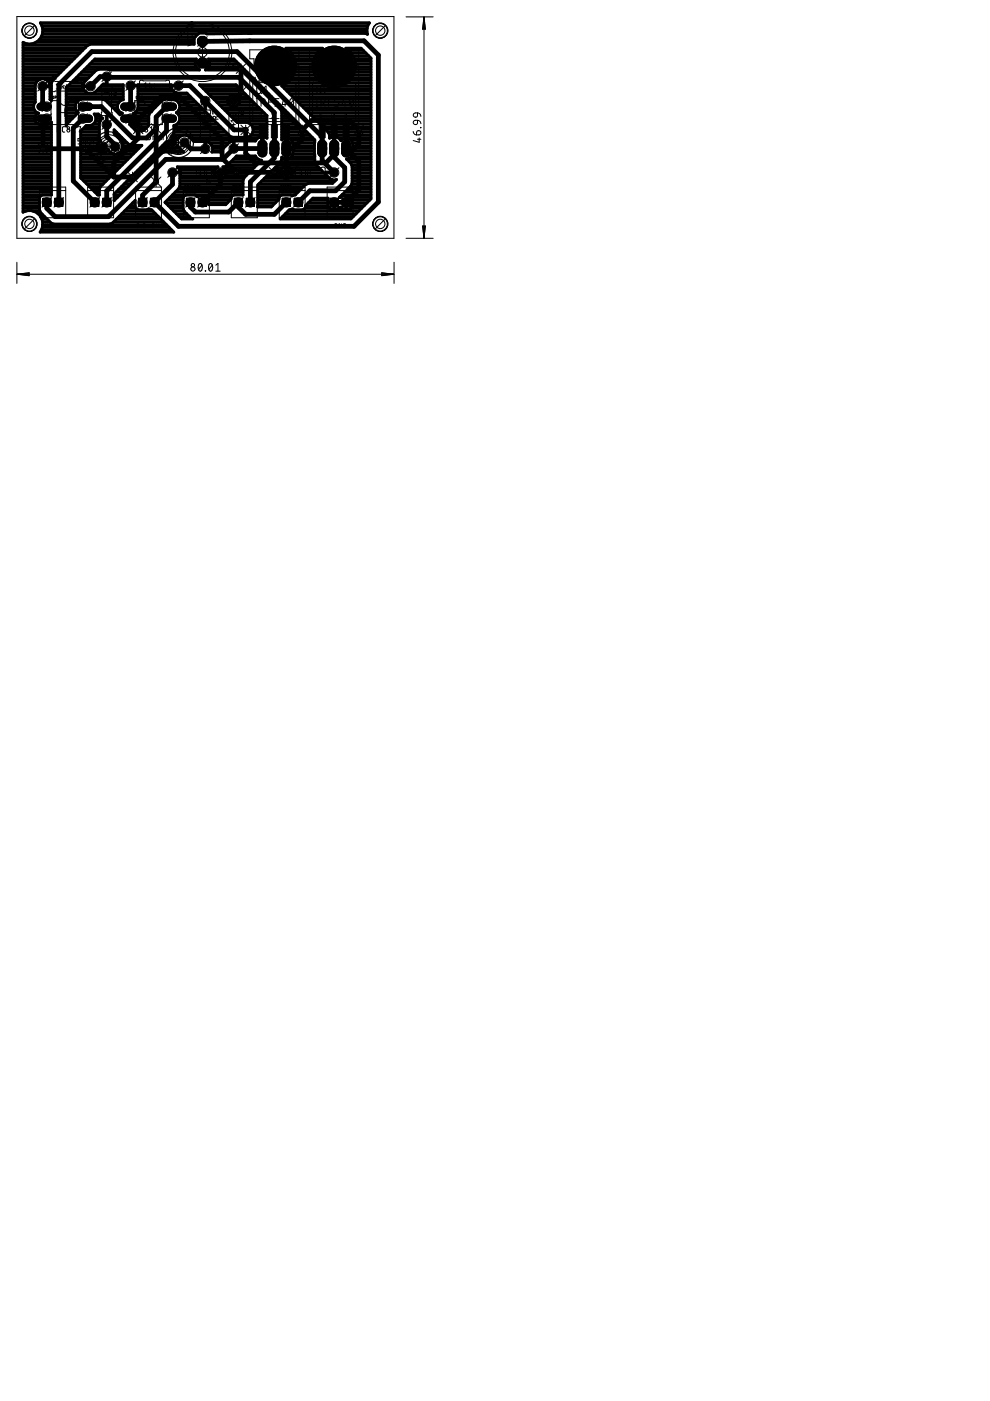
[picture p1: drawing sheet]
<svg xmlns="http://www.w3.org/2000/svg" width="210mm" height="297mm" viewBox="0 0 210 297" stroke-linecap="round" stroke-linejoin="round" font-family="sans-serif">
<g fill="none" stroke="#000" stroke-width=".21">
<path d="M39.8 5.2h1.2l-.1-.5-.2-.1h-.3l-.1 .6M39.8 9l1.2 .4-1.2 .3M39.8 8v.5h1.2M39.8 5.8v.6M39.8 6.9v.6M39.8 7.2h1.2l-.3 .3M39.8 6.1h1.2l-.3 .3M40.1 9.1v.5M41.9 11.1h2M42.9 10.1v2M49.3 13.7h.5v-.3h-.2v.3M49.8 13.9l-.1 .3-.3-.3v.3"/>
<circle cx="42.9" cy="11.1" r="6.2"/>
<circle cx="42.9" cy="11.1" r="5.7"/>
<circle cx="42.9" cy="11.1" r="1.02"/>
</g>
<g fill="#000" stroke="#000" stroke-width=".21">
<circle cx="6.2" cy="6.5" r="1.61"/>
<circle cx="58.2" cy="14" r="4.2"/>
<circle cx="58.2" cy="14" r="1.76"/>
<circle cx="70.8" cy="14" r="4.2"/>
<circle cx="70.8" cy="14" r="1.76"/>
<circle cx="80.6" cy="6.5" r="1.61"/>
<circle cx="6.2" cy="47.5" r="1.61"/>
<circle cx="80.6" cy="47.5" r="1.61"/>
</g>
<g fill="#000" stroke="#000" stroke-width=".21">
<path d="M8 22.1l.5-.3h1.5a.77 .77 0 0 1 .7 .8 .77 .77 0 0 1-.7 .8h-1.5a.76 .76 0 0 1-.5-1.3zM8 24.7l.5-.3h1.5a.77 .77 0 0 1 .7 .7 .77 .77 0 0 1-.7 .8h-1.5a.76 .76 0 0 1-.5-1.2zM16.9 24.7l.5-.3h1.6a.77 .77 0 0 1 .6 .7 .77 .77 0 0 1-.6 .8h-1.6a.76 .76 0 0 1-.5-1.2zM16.9 22.1l.5-.3h1.6a.77 .77 0 0 1 .6 .8 .77 .77 0 0 1-.6 .8h-1.6a.76 .76 0 0 1-.5-1.3zM25.8 22.1l.5-.3h1.5a.77 .77 0 0 1 .7 .8 .77 .77 0 0 1-.7 .8h-1.5a.76 .76 0 0 1-.5-1.3zM25.8 24.7l.5-.3h1.5a.77 .77 0 0 1 .7 .7 .77 .77 0 0 1-.7 .8h-1.5a.76 .76 0 0 1-.5-1.2zM34.7 24.7l.5-.3h1.5a.77 .77 0 0 1 .7 .7 .77 .77 0 0 1-.7 .8h-1.5a.76 .76 0 0 1-.5-1.2zM34.7 22.1l.5-.3h1.5a.77 .77 0 0 1 .7 .8 .77 .77 0 0 1-.7 .8h-1.5a.76 .76 0 0 1-.5-1.3zM54.9 30.1a.95 .95 0 0 1 1-.4 .95 .95 0 0 1 .7 .8v1.9a.95 .95 0 0 1-1 .9 .95 .95 0 0 1-.9-.9v-1.9zM57.4 30.1a.95 .95 0 0 1 1-.4 .95 .95 0 0 1 .7 .8v1.9a.95 .95 0 0 1-.9 .9 .95 .95 0 0 1-1-.9v-1.9zM60 30.1a.95 .95 0 0 1 1-.4 .95 .95 0 0 1 .7 .8v1.9a.95 .95 0 0 1-1 .9 .95 .95 0 0 1-.9-.9v-1.9zM67.6 30.1a.95 .95 0 0 1 1-.4 .95 .95 0 0 1 .7 .8v1.9a.95 .95 0 0 1-1 .9 .95 .95 0 0 1-.9-.9v-1.9z"/>
<path d="M70.1 30.1a.95 .95 0 0 1 1-.4 .95 .95 0 0 1 .7 .8v1.9a.95 .95 0 0 1-.9 .9 .95 .95 0 0 1-1-.9v-1.9zM72.6 30.1a.95 .95 0 0 1 1-.4 .95 .95 0 0 1 .7 .8v1.9a.95 .95 0 0 1-.9 .9 .95 .95 0 0 1-.9-.9v-1.9zM9.1 42h1.7v1.8h-1.7zM11.6 42h1.7v1.8h-1.7zM19.2 42h1.8v1.8h-1.8zM21.8 42h1.7v1.8h-1.7zM29.4 42h1.7v1.8h-1.7zM31.9 42h1.7v1.8h-1.7zM39.5 42h1.8v1.8h-1.8zM42.1 42h1.7v1.8h-1.7zM49.7 42h1.7v1.8h-1.7zM52.2 42h1.8v1.8h-1.8z"/>
<path d="M59.8 42h1.8v1.8h-1.8zM62.4 42h1.7v1.8h-1.7zM70 42h1.7v1.8h-1.7zM72.5 42h1.8v1.8h-1.8z"/>
<circle cx="9" cy="18.3" r=".83"/>
<circle cx="19.2" cy="18.3" r=".83"/>
<circle cx="22.6" cy="16.3" r=".83"/>
<circle cx="27.7" cy="18.2" r=".83"/>
<circle cx="37.8" cy="18.2" r=".83"/>
<circle cx="42.9" cy="8.8" r="1.15"/>
<circle cx="42.9" cy="13.3" r="1.15"/>
<circle cx="21.9" cy="31.1" r=".83"/>
<circle cx="22.6" cy="26.4" r=".83"/>
<circle cx="24.4" cy="31.1" r=".83"/>
<circle cx="24.4" cy="31.1" r=".71"/>
<circle cx="36.6" cy="30.2" r=".83"/>
<circle cx="36.6" cy="36.6" r=".83"/>
<circle cx="39.1" cy="30.2" r=".83"/>
<circle cx="43.5" cy="21.4" r=".83"/>
<circle cx="43.5" cy="31.6" r=".83"/>
<circle cx="46.7" cy="36.6" r=".83"/>
<circle cx="49.6" cy="21.3" r=".83"/>
<circle cx="49.6" cy="31.5" r=".83"/>
<circle cx="60.7" cy="36.6" r=".83"/>
<circle cx="70.8" cy="36.6" r=".83"/>
</g>
<g fill="none" stroke="#000" stroke-width="1">
<path d="M9 18.3v3.4l.9 .9M19.2 18.3l2-2h1.4l.2 .1h27.9l7.5 7.5v9.6l-5.1 5.1v4.3M27.7 18.2v4.4M37.8 18.2h2.5l9.3 9.3h2.5M42.9 8.8l34.3-.1 3 3v31.1l-5.1 5.2h-37.3l-5-5.1 3.8-3.8v-2.5M42.9 13.3l1.2 1.3h7M51.1 19.6v.2l-1.5 1.5M9.9 25.1l-.8 .9v5.5M17.5 22.6h4l6.6 6.7h3l2-2.1M17.5 25.1l-2 2v11.3l4.6 4.5M21.9 31.1l-.5 .4h-3.3M22.6 26.4v2.6l1.8 1.7v.4"/>
<path d="M27.7 25.1v.6l1.6 1.6M33.1 27.2v.1M33.1 38.5l-2.9 2.9v1.5M35.3 25.1v2.7l-12.7 12.7v2.4M35.3 22.6l-2.2 2.2v2.4M36.6 30.2h-.4l-7.3 7.3h-.8M39.1 30.2l1.4 1.4h3M50.1 36.5h-3.3l-.1 2.6-3.8 3.8M55.6 31.5h-6l-2.4 2.3h-12.1l-12.1 12.1h-11.3l-1.8-1.7v-1.3M64.1 27.5v2l-2 2h-1.4v5.1l-2.6-.1M70.8 36.6l-2.5-2.6v-5l-18.1-18.1h-30.7l-7 7v25M70.8 31.5v1.8l2.3 2.2v3l-1.9 1.9h-5.5l-2.5 2.5"/>
<path d="M76.1 27.5v3l-1 1h-1.7l2.7 2.7v6l-2.7 2.7h-2.6M40.4 42.9v1l1 1.1h7.1l2-2.1v1l1.6 1.5h6.1l2.5-2.5"/>
</g>
<g fill="none" stroke="#000" stroke-width=".61">
<path d="M4.9 19.9h2.6M4.9 19.3h2.6M4.9 18.8h2.6M4.9 18.2h2.6M4.9 17.6h2.7M4.9 17h3.2M4.9 16.5h6.8M4.9 15.9h7.4M4.9 15.3h8M4.9 14.7h8.6M4.9 14.2h9.1M4.9 13.6h9.7"/>
<path d="M4.9 13h10.3M4.9 12.4h10.9M4.9 11.8h11.5M4.9 11.3h12M4.9 10.7h12.6M4.9 10.1h13.2M4.9 9.5h13.9M7.6 9h33.6M8.3 8.4h32.9M8.6 4.9h69.7M8.7 7.8h32.7M8.9 5.5h69.1"/>
<path d="M9 7.2h33M9.1 6.1a2.83 2.83 0 0 1-1.2 2.7 2.83 2.83 0 0 1-3 .2v36a2.84 2.84 0 0 1 3.5 .6 2.84 2.84 0 0 1 .1 3.6h28.4l-4.8-4.7-.6-.2-.3 .2h-1.9l-.3-.2-.3-.5v-1.3l-4.8 4.8-.6 .2h-11.9l-.6-.2-2.2-2.2-.2-.6v-2.5l.1-.3 .5-.4 1.9 .1v-15.5l-.5 .4M9.1 6.1l-.5-1.3h69.7l-.5 1.3M9.1 6.6h68.7M9.1 6.1h68.7M10 17h1.2M10.5 17.6h.4M10.6 19.9h.3M10.6 19.3h.3M10.6 18.8h.3M10.6 18.2h.3M14 19.9h12.1"/>
<path d="M14 19.3h4M14 18.8h3.7M14.4 18.2h3.2M15 17.6h2.8M15.6 17h2.6M16.2 16.5h2.6M16.7 15.9h2.7M17.3 15.3h2.7M17.9 14.7h2.9M18.5 14.2h23.1M18.6 19.7a1.58 1.58 0 0 1-.9-2l.2-.3 2.4-2.5 .6-.2h2l.4 .1h19l-.9-.8v-1.3l.2-.2h-21.5l-6.1 6.1v8.1l.2-.4M18.6 19.7h.1"/>
<path d="M18.6 19.7h1.1M19 13.6h22.4M19.6 13h21.8M19.7 19.7h.1M19.8 19.7l.3-.1 1.8-1.8 .6 .2h3.6v3.1a1.47 1.47 0 0 0-1.2 1.4 1.47 1.47 0 0 0 1 1.5M20.3 19.3h5.8M20.9 18.8h5.2M21.5 18.2h4.6M23 14.7h19.2M29.3 19.9h10.5M29.3 19.3h7.5M29.3 18.8h7.1"/>
<path d="M29.3 18.2h7M36.4 18.8l.6 .7 .5 .2h2.1l8.7 8.7M36.4 18.8l-.1-.8h-7v4.9l-.3 .6-.7 .6a1.23 1.23 0 0 1 .6 1.5 1.23 1.23 0 0 1-1.4 .8l1.3 1.3h1.7l1-1.1v-2.1l.7-1 2.2-2.2 .6-.3 1.9 .1a1.48 1.48 0 0 1 1.2 1.2 1.48 1.48 0 0 1-.7 1.6 1.48 1.48 0 0 1 .7 1.5 1.48 1.48 0 0 1-1.2 1.2M41.4 13.3h3M42.5 18.2h7.7M42.9 13.3v.1M43.1 18.8h7.7M43.7 19.3h7.7M43.7 14.7h8.1M44.2 19.9h7.8M44.3 14.2h6.9M44.4 13.6h6.3"/>
<path d="M44.4 13h5.7M51.8 15.3h.6M52.4 15.9h.6M52.6 7.1l-8.8 .1-.2-.2h-1.4l-1 1v1.4h-22l-.6 .2-7.5 7.5-.2 .5v3.8l-.3-.3M52.6 7.1h.1M53 16.5h.6M53.3 7.1h.1M53.5 17h.6M54.1 17.6h.6M54.7 18.2h.6M55.3 18.8h.6M55.8 19.3h.7"/>
<path d="M56.4 19.9h.6M59.8 18.2h9.4M60.3 18.8h18.4M60.9 17.6h7.3M60.9 19.3h17.8M61.2 10.7h6.6M61.4 19.9h17.3M61.4 17h6.2M61.8 11.3h5.4M61.9 16.5h5.2M62.1 11.8h4.8M62.3 15.9h4.5"/>
<path d="M62.4 12.4h4.2M62.5 15.3h4M62.5 13h4M62.6 14.7h3.8M62.7 14.2h3.7M62.7 13.6h3.7M72.5 18.2h6.2M73.5 17.6h5.2M73.9 10.7h3.1M74.1 17h4.6M74.5 11.3h3.1M74.6 16.5h4.1"/>
<path d="M74.8 11.8h3.4M75 15.9h3.7M75.1 12.4h3.6M75.1 15.3h3.6M75.2 13h3.5M75.3 14.7h3.4M75.4 14.2h3.3M75.4 13.6h3.3M77.8 6.1l.1 1.2-.4-.2h-24.9M77.9 7.2h.1M4.9 31.5h6M4.9 25.1h5"/>
<path d="M4.9 32.6h6M4.9 39.6h6M4.9 39h6M4.9 38.4h6M4.9 37.8h6M4.9 37.3h6M4.9 36.7h6M4.9 36.1h6M4.9 35.5h6M4.9 34.9h6M4.9 34.4h6M4.9 33.8h6"/>
<path d="M4.9 33.2h6M4.9 32h6M4.9 30.9h6M4.9 30.3h6M4.9 29.7h6M4.9 29.2h6M4.9 28.6h6M4.9 28h6M4.9 27.4h6M4.9 26.9h6M4.9 26.3h3.2M4.9 25.7h2.6"/>
<path d="M4.9 24.6h2.6M4.9 24h3.2M4.9 23.4h2.4M4.9 22.8h2.2M4.9 22.2h2.3M4.9 21.7h2.6M4.9 21.1h2.6M4.9 20.5h2.6M7.5 21.7a1.42 1.42 0 0 0 .7 2.3 1.23 1.23 0 0 0-.8 1.3 1.23 1.23 0 0 0 1.1 1.1l1.9-.1M9.9 25.1v.1M9.9 25.1v1.3M9.9 26.3h.1"/>
<path d="M9.9 25.7h.1M10.4 26.3h.5M10.6 21.1l-.1-3.4a1.61 1.61 0 0 0-2-.9l-.8 .6-.2 .6v3.7M10.6 21.1h.3M10.6 20.5h.3M14 25.1h1.3M14 26.3h.2M14 25.7h.8M14 24.6h1.9M14 24h2.5M14 23.4h2.2M14 22.8h2"/>
<path d="M14 22.2h2M14 21.7h2.3M14 21.1h3.1M14 20.5h12.1M17.1 31.5h3.5M17.1 32.6h6.9M17.1 37.3h6.5M17.1 36.7h7.1M17.1 36.1h7.7M17.1 35.5h8.3M17.1 34.9h8.9M17.1 34.4h9.4"/>
<path d="M17.1 33.8h10M17.1 33.2h10.6M17.1 32h4M17.1 30.9h3.5M17.1 30.3h3.8M17.1 29.7h4.2M17.1 29.2h4M17.1 28.6h4M17.1 28h4M17.2 37.8h5.9M17.5 27.4h3.6M17.8 38.4h4.7"/>
<path d="M18.1 26.9h3M18.4 39h3.5M18.9 39.6h2.4M19.8 26.3h1.3M20.2 24.6h1M20.2 25.7h1M20.3 25.1h1.4M20.6 31.1h1.3M21.7 25.1l-.9-.9h-.8a1.52 1.52 0 0 1 .1 1.8 1.52 1.52 0 0 1-1.8 .6l-1.2 1.2v9.9l3.6 3.6 .4 .1v-1.2l.2-.6 8.8-8.8h-2.3l-.6-.2-3-3.1v.8l1.5 1.5a1.94 1.94 0 0 1 .2 1.9l-.9 .9M21.7 25.1h.1M21.7 25.1l-.4 .4-.2 .6v3.2l.3 .6-.8 .7v1l.8 .7h1l.5-.6M21.9 31.1h.1"/>
<path d="M21.9 31.1v1.2M21.9 32v.1M21.9 31.5h.1M21.9 21.1h4.2M22.6 32h.5M22.8 21.7h2.5M22.9 31.7h.1M23 31.7l.8 .9M23.3 22.2h1.7M23.8 32.6h1.2M23.9 22.8h1M24.2 28h.5"/>
<path d="M24.5 28.6h.8M24.5 23.4h.6M24.8 32.6h3.5M25 29.2h.8M25.1 24h.7M25.6 29.7h.8M25.7 32h3.1M25.8 39.6h1.4M25.9 24l-.5 .3-3-3-.6-.3h-4.6a1.59 1.59 0 0 0-1.2 1.3 1.59 1.59 0 0 0 .6 1.6l-2.4 2.4M25.9 24h.1M25.9 30.3h1.1M26 31.5h3.4"/>
<path d="M26 30.9h4M26.3 39h1.4M26.9 38.4h1.4M27.5 37.8h1.4M27.7 25.1v1.3M27.7 25.1v.1M27.7 26.3h.1M27.7 25.7h.1M28 26.9h3.3M28.1 37.3h1.4M28.2 26.3h3.3M28.5 24h3.3"/>
<path d="M28.5 27.4h2.2M28.6 36.7h1.5M28.8 24.6h2.7M28.8 25.7h2.7M29.1 23.4h3.2M29.2 36.1h1.4M29.3 22.8h3.6M29.3 22.2h4.2M29.3 21.7h4.8M29.3 21.1h5.6M29.3 20.5h11.1M29.8 35.5h1.4"/>
<path d="M30.4 34.9h1.4M30.9 34.4h1.5M31.5 33.8h1.4M31.5 25.1h-3.8M32.1 33.2h1.4M32.7 32.6h1.4M33.3 32h5.4M33.8 31.5h4.4M34.4 30.9h1.1M35 30.3h.4M35.4 30.2h1.2M35.7 21.1h5.3"/>
<path d="M36.6 29v2.4M36.6 29.7v.1M36.6 30.9h.1M36.6 30.3h.1M36.6 29.2h.1M36.7 28.6h11.8M36.9 26.6v1.5l-.3 .6-.3 .3h.8l.6 .6M36.9 26.6h.1M36.9 28h11M36.9 27.4h10.4M36.9 26.9h9.8M37.3 29.2h.7"/>
<path d="M37.5 24h6.4M37.6 26.3h8.6M37.6 30.9h.1M37.7 30.8v.1M37.7 29.6h.1M37.7 35.5h8.4M37.8 21.7h3.7M37.9 23.4h5.4M38 24.6h6.4M38 25.7h7.6M38.1 22.2h4M38.1 39.6h13.4"/>
<path d="M38.1 36.1h7.4M38.1 25.1h6.9M38.1 22.8h4.6M38.1 39h13.4M38.1 38.4h13.4M38.1 37.8h13.6M38.1 37.3h7.6M38.1 36.7h7.4M38.5 28.8l-.8 .8M38.5 28.8h1.2M38.5 28.8h.1M39.7 28.8h.1"/>
<path d="M39.8 28.8l1.3 1.2h2.7l.6 .2 .5 .7M40.3 29.2h14.6M40.9 29.7h13.3M44.5 30.3h4M44.8 20.5h3.9M44.9 32.2h.1M44.9 30.9l.2 .4-.2 .9M44.9 30.9h3M45 32h1.8M45.1 31.5h2.2M45.4 21.1h2.9M45.5 36.6h2.5"/>
<path d="M46 21.7h2.3M46.5 22.2h2.2M46.7 36.6h.1M46.7 36.6v1.2M46.7 37.3h.1M46.7 36.7h.1M47.1 22.8h7.8M47.4 35.5h6.5M47.7 23.4h7.8M47.8 37.3h4.4M48 36.7h4.8M48 36.1h5.3"/>
<path d="M48.3 24h7.7M48.3 34.9h6.2M48.3 21.3h2.5M48.9 24.6h7.7M48.9 34.4h6.2M48.9 30.1l-2.3 2.1h-1.7M48.9 30v.1M49.4 25.1h7.2M49.5 33.8h5.3M49.6 21.7h.1M49.6 22.2h.1M49.6 20.1v2.5"/>
<path d="M49.6 21.3v.1M49.6 21.1h.1M49.6 20.5h.1M50 25.7h6.6M50 33.2h4.2M50.4 22.2h3.9M50.4 20.5h2.2M50.8 21.7h2.9M50.8 21.1h2.3M53 26.3h3.6M53.3 28.6h3.3M53.5 26.9h3.1"/>
<path d="M53.6 28h3M53.7 27.4h2.9M54.2 33.3l.5 .4 .8 .3-3.7 3.7-.3 .5v3.2l-1.9-.1a.84 .84 0 0 0-.6 1l-1.1 1.1h-3.7v-1.3l-.2-.4h-2.2M54.2 33.3l-.1-.2h-3.9l-2.1 2-.8 .3 .7 .7v1l-.8 .7h-1l-.7-.7v-1l.7-.7h-8.6l.5 .9v3.1l-.2 .6-2.9 2.9 3.5 3.5h2.4l-.3-.1-1.5-1.5-.3-.6v-2.2l.1-.3 .6-.4h1.8l.5 .4M54.2 29.7l-.1 .2h-4.9l-.3 .1M54.7 39.6h9.7M54.9 39h10.3M55.5 38.4h15.5M56 37.8h13.9M56.3 29.2h.3M56.6 24.5v4.8a1.71 1.71 0 0 0-2.4 .4M56.6 24.5l-6.6-6.5h-7.7l8 8h2.1a1.6 1.6 0 0 1 1.3 1.5 1.6 1.6 0 0 1-1.3 1.6h-3.1l-.6-.2-.4-.5"/>
<path d="M56.6 37.3h3M57 20.5h.6M57.2 36.7h2.3M57.6 21.1h.6M57.8 36.1h1.7M58.1 21.7h.7M58.4 35.5h1.6M58.7 22.2h.6M58.9 34.9h8.1M59.3 22.8h.6M59.5 36.6h2.4M59.5 34.4h7.3"/>
<path d="M59.6 23.4h.9M59.7 25.1h2.5M59.7 33.8h7M59.7 29.2h6.6M59.7 28.6h6M59.7 28h5.4M59.7 27.4h4.8M59.7 26.9h4.2M59.7 26.3h3.7M59.7 25.7h3.1M59.7 24.6h1.9M59.7 24h1.4"/>
<path d="M60.7 30.3h.1M60.7 29.3v4.4M60.7 35.3v2.5M60.7 36.6h.1M60.7 33.2h.1M60.7 29.7v.1M60.7 37.3h.1M60.7 36.7h.1M60.7 36.1h.1M60.7 35.5h.1M60.7 32.6h.1M60.7 32v.1"/>
<path d="M60.7 30.9h.1M61.4 35.5h6.2M61.7 37.3h7.6M61.8 29.7a1.38 1.38 0 0 0-2.1 0v-6.1l-.2-.6-7.9-7.9-.6-.3h-7.4l.8-.8v-1.3l-.2-.2h5.4l17.1 17.2v.6M61.8 29.7l.3 .6M61.8 29.7h4.9M61.8 33.2h4.9M61.9 36.7h6.8M61.9 36.1h6.3M62 20.5h16.7M62.1 30.3v2.1a1.41 1.41 0 0 1-.9 1.2 1.41 1.41 0 0 1-1.5-.3v.5l-.2 .6-4.8 4.8-.1 4.7h2.9l1.6-1.6a.79 .79 0 0 1 .7-1h1.8l.4 .2 .6-.2 2.2-2.2 .6-.2h5.1l.9-.8h-.9l-.5-.2-3-3-.3-.6M62.1 32.6h4.6"/>
<path d="M62.1 30.3h4.6M62.1 32h4.6M62.1 30.9h4.6M62.6 21.1h16.1M63.2 21.7h15.5M63.8 22.2h14.9M64.3 22.8h14.4M64.9 23.4h13.8M65.5 24h13.2M66.1 24.6h12.6M66.7 25.1h12M66.7 31.5h-6"/>
<path d="M66.7 30.3v4M67.2 25.7h11.5M67.8 26.3h10.9M68.4 26.9h10.3M69 27.4h9.7M69.5 28h9.2M69.8 28.6h8.9M69.9 29.2h.3M71.5 29.2h7.2M72.2 29.7h.1M72.2 29.7a1.69 1.69 0 0 0-2.3-.4v-.6l-.3-.6-9.9-9.9a4.5 4.5 0 0 0 3-3.7 4.5 4.5 0 0 0-2.1-4.3h7.8a4.5 4.5 0 0 0-.9 6.8 4.5 4.5 0 0 0 6.8 0 4.5 4.5 0 0 0-1-6.8h3.3l2.1 2.1v29.9l-4.3 4.2h-15l1.9-1.9 .7-.2 .3 .2h1.9l.5-.4M72.3 29.7a1.41 1.41 0 0 1 2.5 .6"/>
<path d="M73.4 29.3v2.2M73.4 31.5h.1M73.4 30.9h.1M73.4 30.3h.1M73.4 29.7v.1M73.5 33.8h5.2M74 39.9l-1.9 1.9M74 39.9h.1M74.1 34.4h4.6M74.3 39.6h4.4M74.4 29.7h4.3M74.5 33.2l-.4 .3-.6 .2 .9 .9 .3 .6v3.6l-.7 1.1"/>
<path d="M74.5 33.2h4.2M74.5 34.9h4.2M74.6 39h4.1M74.7 38.4h4M74.7 37.8h4M74.7 37.3h4M74.7 36.7h4M74.7 36.1h4M74.7 35.5h4M74.7 30.3h4M74.8 30.3v2.4l-.3 .5M74.8 32.6h3.9"/>
<path d="M74.8 32h3.9M74.8 30.9h3.9M78.7 31.5h-5.3M4.9 44.7h.6M4.9 44.2h3.5M4.9 43.6h3.5M4.9 43h3.5M4.9 42.4h3.5M4.9 41.9h3.5M4.9 41.3h6M4.9 40.7h6M4.9 40.1h6"/>
<path d="M6.9 44.7h1.6M8.1 45.3h.8M8.6 45.9h.8M8.7 48.8h27.7M8.9 46.5h1.1M9 48.2h26.9M9.1 47.6h26.2M9.1 47.1h1.5M19.5 40.1h1.6M20.1 40.7h1M20.7 41.3h.4M24.1 47.1h10.6"/>
<path d="M24.2 41.1l11.2-11.1v.7l.7 .7h1l.6-.5 1.2 1.3h-4.1l-.6 .3-10 10zM24.2 42.4h.1M24.2 41.9h.7M24.2 41.3h1.2M24.6 40.7h1.4M24.7 46.5h9.4M25.2 40.1h1.4M25.3 45.9h8.2M25.8 45.3h7.2M26.4 44.7h6M27 44.2h1.8M27.6 43.6h1.1"/>
<path d="M28.1 43h.6M35.1 43h3.7M35.5 42.4h3.3M35.7 43.6h3.1M36 41.9h2.9M36.3 44.2h2.5M36.6 41.3h14.9M36.8 44.7h2.3M37.2 40.7h14.3M37.4 45.3h2.2M37.8 40.1h13.7M38 45.9h2.2"/>
<path d="M41.8 41.7h.1M42.9 42.9h1.3M42.9 42.9h.1M42.9 41.6v1.3M42.9 41.9h.1M42.9 42.4v.1M44.2 41.9h4.8M44.2 43h4M44.2 42.4h4.6M54.7 43.6h3.1M54.7 43h3.7M54.7 42.4h4.2"/>
<path d="M54.7 41.9h4.5M54.7 41.3h8M54.7 40.7h8.5M54.7 40.1h9.1M59.9 45.9h15M60.5 45.3h15M61.1 44.7h15M64.6 44.2h5.2M64.8 43.6h4.7M65.3 43h4.2M65.9 42.4h3.6M69.5 42.9h5.2"/>
<path d="M70.8 44.2h.1M70.8 43.6h.1M70.8 43h.1M70.9 42.9l-.1 1.3M71.9 44.2h.5M72 41.8l.1 .1 .5-.3 1.9 .1 .2 .4v1.7l-.1 .2-.4 .2h-1.6l-.5-.3-.4 .3h-1.7l-.5-.4 .1-1.8h-3.3l-1.5 1.6-.1 .5M72 41.8h.1M72.1 41.9h.1M72.5 41.3v.1M72.5 41.3h6.2M73.1 40.7h5.6M73.4 41.6v2.6"/>
<path d="M73.4 42.9h.1M73.4 44.2h.1M73.4 43.6h.1M73.4 43h.1M73.4 42.4v.1M73.4 41.9h.1M73.7 40.1h5M74.4 44.2h2.3M74.6 41.9h4.1M74.7 43.6h2.5M74.7 43h3.1M74.7 42.4h3.7"/>
<circle cx="49.5" cy="21.3" r="1.31"/>
<circle cx="60.7" cy="36.6" r="1.31"/>
</g>
<circle cx="24.4" cy="31.1" r=".4" fill="#fff" stroke="#000" stroke-width=".21"/>
<circle cx="21.9" cy="31.1" r=".71" fill="#000" stroke="#000" stroke-width=".21"/>
<circle cx="21.9" cy="31.1" r=".4" fill="#fff" stroke="#000" stroke-width=".21"/>
<circle cx="39.1" cy="30.2" r=".71" fill="#000" stroke="#000" stroke-width=".21"/>
<circle cx="39.1" cy="30.2" r=".4" fill="#fff" stroke="#000" stroke-width=".21"/>
<circle cx="36.6" cy="30.2" r=".71" fill="#000" stroke="#000" stroke-width=".21"/>
<circle cx="36.6" cy="30.2" r=".4" fill="#fff" stroke="#000" stroke-width=".21"/>
<path d="M8.6 22.6h1.3" fill="none" stroke="#000" stroke-width="1.3"/>
<circle cx="9.9" cy="22.6" r=".4" fill="#fff" stroke="#000" stroke-width=".21"/>
<path d="M8.6 25.1h1.3" fill="none" stroke="#000" stroke-width="1.3"/>
<circle cx="9.9" cy="25.1" r=".4" fill="#fff" stroke="#000" stroke-width=".21"/>
<path d="M17.5 25.1h1.4" fill="none" stroke="#000" stroke-width="1.3"/>
<circle cx="17.5" cy="25.1" r=".4" fill="#fff" stroke="#000" stroke-width=".21"/>
<path d="M17.5 22.6h1.4" fill="none" stroke="#000" stroke-width="1.3"/>
<circle cx="17.5" cy="22.6" r=".4" fill="#fff" stroke="#000" stroke-width=".21"/>
<path d="M26.4 22.6h1.3" fill="none" stroke="#000" stroke-width="1.3"/>
<circle cx="27.7" cy="22.6" r=".4" fill="#fff" stroke="#000" stroke-width=".21"/>
<path d="M26.4 25.1h1.3" fill="none" stroke="#000" stroke-width="1.3"/>
<circle cx="27.7" cy="25.1" r=".4" fill="#fff" stroke="#000" stroke-width=".21"/>
<path d="M35.3 25.1h1.3" fill="none" stroke="#000" stroke-width="1.3"/>
<circle cx="35.3" cy="25.1" r=".4" fill="#fff" stroke="#000" stroke-width=".21"/>
<path d="M35.3 22.6h1.3" fill="none" stroke="#000" stroke-width="1.3"/>
<circle cx="35.3" cy="22.6" r=".4" fill="#fff" stroke="#000" stroke-width=".21"/>
<path d="M55.6 30.6v1.7" fill="none" stroke="#000" stroke-width="1.7"/>
<circle cx="55.6" cy="31.5" r=".55" fill="#fff" stroke="#000" stroke-width=".21"/>
<path d="M58.2 30.6v1.7" fill="none" stroke="#000" stroke-width="1.7"/>
<circle cx="58.2" cy="31.5" r=".55" fill="#fff" stroke="#000" stroke-width=".21"/>
<path d="M60.7 30.6v1.7" fill="none" stroke="#000" stroke-width="1.7"/>
<circle cx="60.7" cy="31.5" r=".55" fill="#fff" stroke="#000" stroke-width=".21"/>
<path d="M68.3 30.6v1.7" fill="none" stroke="#000" stroke-width="1.7"/>
<circle cx="68.3" cy="31.5" r=".55" fill="#fff" stroke="#000" stroke-width=".21"/>
<path d="M70.8 30.6v1.7" fill="none" stroke="#000" stroke-width="1.7"/>
<circle cx="70.8" cy="31.5" r=".55" fill="#fff" stroke="#000" stroke-width=".21"/>
<path d="M73.4 30.6v1.7" fill="none" stroke="#000" stroke-width="1.7"/>
<circle cx="73.4" cy="31.5" r=".55" fill="#fff" stroke="#000" stroke-width=".21"/>
<circle cx="9" cy="18.3" r=".71" fill="#000" stroke="#000" stroke-width=".21"/>
<circle cx="9" cy="18.3" r=".4" fill="#fff" stroke="#000" stroke-width=".21"/>
<circle cx="19.2" cy="18.3" r=".71" fill="#000" stroke="#000" stroke-width=".21"/>
<circle cx="19.2" cy="18.3" r=".4" fill="#fff" stroke="#000" stroke-width=".21"/>
<circle cx="49.6" cy="21.3" r=".71" fill="#000" stroke="#000" stroke-width=".21"/>
<circle cx="49.6" cy="21.3" r=".4" fill="#fff" stroke="#000" stroke-width=".21"/>
<circle cx="49.6" cy="31.5" r=".71" fill="#000" stroke="#000" stroke-width=".21"/>
<circle cx="49.6" cy="31.5" r=".4" fill="#fff" stroke="#000" stroke-width=".21"/>
<circle cx="60.7" cy="36.6" r=".71" fill="#000" stroke="#000" stroke-width=".21"/>
<circle cx="60.7" cy="36.6" r=".4" fill="#fff" stroke="#000" stroke-width=".21"/>
<circle cx="70.8" cy="36.6" r=".71" fill="#000" stroke="#000" stroke-width=".21"/>
<circle cx="70.8" cy="36.6" r=".4" fill="#fff" stroke="#000" stroke-width=".21"/>
<circle cx="46.7" cy="36.6" r=".71" fill="#000" stroke="#000" stroke-width=".21"/>
<circle cx="46.7" cy="36.6" r=".4" fill="#fff" stroke="#000" stroke-width=".21"/>
<circle cx="36.6" cy="36.6" r=".71" fill="#000" stroke="#000" stroke-width=".21"/>
<circle cx="36.6" cy="36.6" r=".4" fill="#fff" stroke="#000" stroke-width=".21"/>
<circle cx="22.6" cy="16.3" r=".71" fill="#000" stroke="#000" stroke-width=".21"/>
<circle cx="22.6" cy="16.3" r=".4" fill="#fff" stroke="#000" stroke-width=".21"/>
<circle cx="22.6" cy="26.4" r=".71" fill="#000" stroke="#000" stroke-width=".21"/>
<circle cx="22.6" cy="26.4" r=".4" fill="#fff" stroke="#000" stroke-width=".21"/>
<circle cx="27.7" cy="18.2" r=".71" fill="#000" stroke="#000" stroke-width=".21"/>
<circle cx="27.7" cy="18.2" r=".4" fill="#fff" stroke="#000" stroke-width=".21"/>
<circle cx="37.8" cy="18.2" r=".71" fill="#000" stroke="#000" stroke-width=".21"/>
<circle cx="37.8" cy="18.2" r=".4" fill="#fff" stroke="#000" stroke-width=".21"/>
<circle cx="43.5" cy="21.4" r=".71" fill="#000" stroke="#000" stroke-width=".21"/>
<circle cx="43.5" cy="21.4" r=".4" fill="#fff" stroke="#000" stroke-width=".21"/>
<circle cx="43.5" cy="31.6" r=".71" fill="#000" stroke="#000" stroke-width=".21"/>
<circle cx="43.5" cy="31.6" r=".4" fill="#fff" stroke="#000" stroke-width=".21"/>
<circle cx="42.9" cy="13.3" r="1.03" fill="#000" stroke="#000" stroke-width=".21"/>
<circle cx="42.9" cy="13.3" r=".51" fill="#fff" stroke="#000" stroke-width=".21"/>
<circle cx="42.9" cy="8.8" r="1.03" fill="#000" stroke="#000" stroke-width=".21"/>
<circle cx="42.9" cy="8.8" r=".51" fill="#fff" stroke="#000" stroke-width=".21"/>
<path d="M19.3 42.1h1.5v1.6h-1.5z" fill="#000" stroke="#000" stroke-width=".21"/>
<circle cx="20.1" cy="42.9" r=".51" fill="#fff" stroke="#000" stroke-width=".21"/>
<path d="M21.9 42.1h1.5v1.6h-1.5z" fill="#000" stroke="#000" stroke-width=".21"/>
<circle cx="22.6" cy="42.9" r=".51" fill="#fff" stroke="#000" stroke-width=".21"/>
<path d="M9.2 42.1h1.5v1.6h-1.5z" fill="#000" stroke="#000" stroke-width=".21"/>
<circle cx="9.9" cy="42.9" r=".51" fill="#fff" stroke="#000" stroke-width=".21"/>
<path d="M11.7 42.1h1.5v1.6h-1.5z" fill="#000" stroke="#000" stroke-width=".21"/>
<circle cx="12.5" cy="42.9" r=".51" fill="#fff" stroke="#000" stroke-width=".21"/>
<path d="M29.5 42.1h1.5v1.6h-1.5z" fill="#000" stroke="#000" stroke-width=".21"/>
<circle cx="30.2" cy="42.9" r=".51" fill="#fff" stroke="#000" stroke-width=".21"/>
<path d="M32 42.1h1.5v1.6h-1.5z" fill="#000" stroke="#000" stroke-width=".21"/>
<circle cx="32.8" cy="42.9" r=".51" fill="#fff" stroke="#000" stroke-width=".21"/>
<path d="M70.1 42.1h1.5v1.6h-1.5z" fill="#000" stroke="#000" stroke-width=".21"/>
<circle cx="70.8" cy="42.9" r=".51" fill="#fff" stroke="#000" stroke-width=".21"/>
<path d="M72.6 42.1h1.5v1.6h-1.5z" fill="#000" stroke="#000" stroke-width=".21"/>
<circle cx="73.4" cy="42.9" r=".51" fill="#fff" stroke="#000" stroke-width=".21"/>
<path d="M39.6 42.1h1.5v1.6h-1.5z" fill="#000" stroke="#000" stroke-width=".21"/>
<circle cx="40.4" cy="42.9" r=".51" fill="#fff" stroke="#000" stroke-width=".21"/>
<path d="M42.2 42.1h1.5v1.6h-1.5z" fill="#000" stroke="#000" stroke-width=".21"/>
<circle cx="42.9" cy="42.9" r=".51" fill="#fff" stroke="#000" stroke-width=".21"/>
<path d="M49.8 42.1h1.5v1.6h-1.5z" fill="#000" stroke="#000" stroke-width=".21"/>
<circle cx="50.5" cy="42.9" r=".51" fill="#fff" stroke="#000" stroke-width=".21"/>
<path d="M52.3 42.1h1.5v1.6h-1.5z" fill="#000" stroke="#000" stroke-width=".21"/>
<circle cx="53.1" cy="42.9" r=".51" fill="#fff" stroke="#000" stroke-width=".21"/>
<path d="M59.9 42.1h1.6v1.6h-1.6z" fill="#000" stroke="#000" stroke-width=".21"/>
<circle cx="60.7" cy="42.9" r=".51" fill="#fff" stroke="#000" stroke-width=".21"/>
<path d="M62.5 42.1h1.5v1.6h-1.5z" fill="#000" stroke="#000" stroke-width=".21"/>
<circle cx="63.2" cy="42.9" r=".51" fill="#fff" stroke="#000" stroke-width=".21"/>
<circle cx="51.1" cy="14.6" r=".51" fill="#000" stroke="#000" stroke-width=".21"/>
<circle cx="51.1" cy="14.6" r=".3" fill="#fff" stroke="#000" stroke-width=".21"/>
<circle cx="64.1" cy="27.5" r=".51" fill="#000" stroke="#000" stroke-width=".21"/>
<circle cx="64.1" cy="27.5" r=".3" fill="#fff" stroke="#000" stroke-width=".21"/>
<circle cx="50.1" cy="36.5" r=".51" fill="#000" stroke="#000" stroke-width=".21"/>
<circle cx="50.1" cy="36.5" r=".3" fill="#fff" stroke="#000" stroke-width=".21"/>
<circle cx="58.1" cy="36.5" r=".51" fill="#000" stroke="#000" stroke-width=".21"/>
<circle cx="58.1" cy="36.5" r=".3" fill="#fff" stroke="#000" stroke-width=".21"/>
<circle cx="76.1" cy="27.5" r=".51" fill="#000" stroke="#000" stroke-width=".21"/>
<circle cx="76.1" cy="27.5" r=".3" fill="#fff" stroke="#000" stroke-width=".21"/>
<circle cx="51.1" cy="19.6" r=".51" fill="#000" stroke="#000" stroke-width=".21"/>
<circle cx="51.1" cy="19.6" r=".3" fill="#fff" stroke="#000" stroke-width=".21"/>
<circle cx="9.1" cy="31.5" r=".51" fill="#000" stroke="#000" stroke-width=".21"/>
<circle cx="9.1" cy="31.5" r=".3" fill="#fff" stroke="#000" stroke-width=".21"/>
<circle cx="18.1" cy="31.5" r=".51" fill="#000" stroke="#000" stroke-width=".21"/>
<circle cx="18.1" cy="31.5" r=".3" fill="#fff" stroke="#000" stroke-width=".21"/>
<circle cx="29.3" cy="27.3" r=".51" fill="#000" stroke="#000" stroke-width=".21"/>
<circle cx="29.3" cy="27.3" r=".3" fill="#fff" stroke="#000" stroke-width=".21"/>
<circle cx="28.1" cy="37.5" r=".51" fill="#000" stroke="#000" stroke-width=".21"/>
<circle cx="28.1" cy="37.5" r=".3" fill="#fff" stroke="#000" stroke-width=".21"/>
<circle cx="33.1" cy="38.5" r=".51" fill="#000" stroke="#000" stroke-width=".21"/>
<circle cx="33.1" cy="38.5" r=".3" fill="#fff" stroke="#000" stroke-width=".21"/>
<circle cx="33.1" cy="27.2" r=".51" fill="#000" stroke="#000" stroke-width=".21"/>
<circle cx="33.1" cy="27.2" r=".3" fill="#fff" stroke="#000" stroke-width=".21"/>
<circle cx="52.1" cy="27.5" r=".51" fill="#000" stroke="#000" stroke-width=".21"/>
<circle cx="52.1" cy="27.5" r=".3" fill="#fff" stroke="#000" stroke-width=".21"/>
<path d="M51.1 19.6v-5l13 12.9 2-2h8l2 2M9.1 31.5h9l6 6M24.1 37.5h4M33.1 27.2v11.3M52.1 27.5v5l2 2h15l1.7-1.7v-1.3M58.1 36.5h-8l-3-3v-4l-9-8.9h-4l-4.8 4.7v4l-5.2 5.2v3" fill="none" stroke="#000" stroke-width="1"/>
<circle cx="24.4" cy="31.1" r=".71" fill="#000" stroke="#000" stroke-width=".21"/>
<circle cx="24.4" cy="31.1" r=".4" fill="#fff" stroke="#000" stroke-width=".21"/>
<circle cx="21.9" cy="31.1" r=".71" fill="#000" stroke="#000" stroke-width=".21"/>
<circle cx="21.9" cy="31.1" r=".4" fill="#fff" stroke="#000" stroke-width=".21"/>
<circle cx="39.1" cy="30.2" r=".71" fill="#000" stroke="#000" stroke-width=".21"/>
<circle cx="39.1" cy="30.2" r=".4" fill="#fff" stroke="#000" stroke-width=".21"/>
<circle cx="36.6" cy="30.2" r=".71" fill="#000" stroke="#000" stroke-width=".21"/>
<circle cx="36.6" cy="30.2" r=".4" fill="#fff" stroke="#000" stroke-width=".21"/>
<path d="M8.6 22.6h1.3" fill="none" stroke="#000" stroke-width="1.3"/>
<circle cx="9.9" cy="22.6" r=".4" fill="#fff" stroke="#000" stroke-width=".21"/>
<path d="M8.6 25.1h1.3" fill="none" stroke="#000" stroke-width="1.3"/>
<circle cx="9.9" cy="25.1" r=".4" fill="#fff" stroke="#000" stroke-width=".21"/>
<path d="M17.5 25.1h1.4" fill="none" stroke="#000" stroke-width="1.3"/>
<circle cx="17.5" cy="25.1" r=".4" fill="#fff" stroke="#000" stroke-width=".21"/>
<path d="M17.5 22.6h1.4" fill="none" stroke="#000" stroke-width="1.3"/>
<circle cx="17.5" cy="22.6" r=".4" fill="#fff" stroke="#000" stroke-width=".21"/>
<path d="M26.4 22.6h1.3" fill="none" stroke="#000" stroke-width="1.3"/>
<circle cx="27.7" cy="22.6" r=".4" fill="#fff" stroke="#000" stroke-width=".21"/>
<path d="M26.4 25.1h1.3" fill="none" stroke="#000" stroke-width="1.3"/>
<circle cx="27.7" cy="25.1" r=".4" fill="#fff" stroke="#000" stroke-width=".21"/>
<path d="M35.3 25.1h1.3" fill="none" stroke="#000" stroke-width="1.3"/>
<circle cx="35.3" cy="25.1" r=".4" fill="#fff" stroke="#000" stroke-width=".21"/>
<path d="M35.3 22.6h1.3" fill="none" stroke="#000" stroke-width="1.3"/>
<circle cx="35.3" cy="22.6" r=".4" fill="#fff" stroke="#000" stroke-width=".21"/>
<path d="M55.6 30.6v1.7" fill="none" stroke="#000" stroke-width="1.7"/>
<circle cx="55.6" cy="31.5" r=".55" fill="#fff" stroke="#000" stroke-width=".21"/>
<path d="M58.2 30.6v1.7" fill="none" stroke="#000" stroke-width="1.7"/>
<circle cx="58.2" cy="31.5" r=".55" fill="#fff" stroke="#000" stroke-width=".21"/>
<path d="M60.7 30.6v1.7" fill="none" stroke="#000" stroke-width="1.7"/>
<circle cx="60.7" cy="31.5" r=".55" fill="#fff" stroke="#000" stroke-width=".21"/>
<path d="M68.3 30.6v1.7" fill="none" stroke="#000" stroke-width="1.7"/>
<circle cx="68.3" cy="31.5" r=".55" fill="#fff" stroke="#000" stroke-width=".21"/>
<path d="M70.8 30.6v1.7" fill="none" stroke="#000" stroke-width="1.7"/>
<circle cx="70.8" cy="31.5" r=".55" fill="#fff" stroke="#000" stroke-width=".21"/>
<path d="M73.4 30.6v1.7" fill="none" stroke="#000" stroke-width="1.7"/>
<circle cx="73.4" cy="31.5" r=".55" fill="#fff" stroke="#000" stroke-width=".21"/>
<circle cx="9" cy="18.3" r=".71" fill="#000" stroke="#000" stroke-width=".21"/>
<circle cx="9" cy="18.3" r=".4" fill="#fff" stroke="#000" stroke-width=".21"/>
<circle cx="19.2" cy="18.3" r=".71" fill="#000" stroke="#000" stroke-width=".21"/>
<circle cx="19.2" cy="18.3" r=".4" fill="#fff" stroke="#000" stroke-width=".21"/>
<circle cx="49.6" cy="21.3" r=".71" fill="#000" stroke="#000" stroke-width=".21"/>
<circle cx="49.6" cy="21.3" r=".4" fill="#fff" stroke="#000" stroke-width=".21"/>
<circle cx="49.6" cy="31.5" r=".71" fill="#000" stroke="#000" stroke-width=".21"/>
<circle cx="49.6" cy="31.5" r=".4" fill="#fff" stroke="#000" stroke-width=".21"/>
<circle cx="60.7" cy="36.6" r=".71" fill="#000" stroke="#000" stroke-width=".21"/>
<circle cx="60.7" cy="36.6" r=".4" fill="#fff" stroke="#000" stroke-width=".21"/>
<circle cx="70.8" cy="36.6" r=".71" fill="#000" stroke="#000" stroke-width=".21"/>
<circle cx="70.8" cy="36.6" r=".4" fill="#fff" stroke="#000" stroke-width=".21"/>
<circle cx="46.7" cy="36.6" r=".71" fill="#000" stroke="#000" stroke-width=".21"/>
<circle cx="46.7" cy="36.6" r=".4" fill="#fff" stroke="#000" stroke-width=".21"/>
<circle cx="36.6" cy="36.6" r=".71" fill="#000" stroke="#000" stroke-width=".21"/>
<circle cx="36.6" cy="36.6" r=".4" fill="#fff" stroke="#000" stroke-width=".21"/>
<circle cx="22.6" cy="16.3" r=".71" fill="#000" stroke="#000" stroke-width=".21"/>
<circle cx="22.6" cy="16.3" r=".4" fill="#fff" stroke="#000" stroke-width=".21"/>
<circle cx="22.6" cy="26.4" r=".71" fill="#000" stroke="#000" stroke-width=".21"/>
<circle cx="22.6" cy="26.4" r=".4" fill="#fff" stroke="#000" stroke-width=".21"/>
<circle cx="27.7" cy="18.2" r=".71" fill="#000" stroke="#000" stroke-width=".21"/>
<circle cx="27.7" cy="18.2" r=".4" fill="#fff" stroke="#000" stroke-width=".21"/>
<circle cx="37.8" cy="18.2" r=".71" fill="#000" stroke="#000" stroke-width=".21"/>
<circle cx="37.8" cy="18.2" r=".4" fill="#fff" stroke="#000" stroke-width=".21"/>
<circle cx="43.5" cy="21.4" r=".71" fill="#000" stroke="#000" stroke-width=".21"/>
<circle cx="43.5" cy="21.4" r=".4" fill="#fff" stroke="#000" stroke-width=".21"/>
<circle cx="43.5" cy="31.6" r=".71" fill="#000" stroke="#000" stroke-width=".21"/>
<circle cx="43.5" cy="31.6" r=".4" fill="#fff" stroke="#000" stroke-width=".21"/>
<circle cx="42.9" cy="13.3" r="1.03" fill="#000" stroke="#000" stroke-width=".21"/>
<circle cx="42.9" cy="13.3" r=".51" fill="#fff" stroke="#000" stroke-width=".21"/>
<circle cx="42.9" cy="8.8" r="1.03" fill="#000" stroke="#000" stroke-width=".21"/>
<circle cx="42.9" cy="8.8" r=".51" fill="#fff" stroke="#000" stroke-width=".21"/>
<path d="M19.3 42.1h1.5v1.6h-1.5z" fill="#000" stroke="#000" stroke-width=".21"/>
<circle cx="20.1" cy="42.9" r=".51" fill="#fff" stroke="#000" stroke-width=".21"/>
<path d="M21.9 42.1h1.5v1.6h-1.5z" fill="#000" stroke="#000" stroke-width=".21"/>
<circle cx="22.6" cy="42.9" r=".51" fill="#fff" stroke="#000" stroke-width=".21"/>
<path d="M9.2 42.1h1.5v1.6h-1.5z" fill="#000" stroke="#000" stroke-width=".21"/>
<circle cx="9.9" cy="42.9" r=".51" fill="#fff" stroke="#000" stroke-width=".21"/>
<path d="M11.7 42.1h1.5v1.6h-1.5z" fill="#000" stroke="#000" stroke-width=".21"/>
<circle cx="12.5" cy="42.9" r=".51" fill="#fff" stroke="#000" stroke-width=".21"/>
<path d="M29.5 42.1h1.5v1.6h-1.5z" fill="#000" stroke="#000" stroke-width=".21"/>
<circle cx="30.2" cy="42.9" r=".51" fill="#fff" stroke="#000" stroke-width=".21"/>
<path d="M32 42.1h1.5v1.6h-1.5z" fill="#000" stroke="#000" stroke-width=".21"/>
<circle cx="32.8" cy="42.9" r=".51" fill="#fff" stroke="#000" stroke-width=".21"/>
<path d="M70.1 42.1h1.5v1.6h-1.5z" fill="#000" stroke="#000" stroke-width=".21"/>
<circle cx="70.8" cy="42.9" r=".51" fill="#fff" stroke="#000" stroke-width=".21"/>
<path d="M72.6 42.1h1.5v1.6h-1.5z" fill="#000" stroke="#000" stroke-width=".21"/>
<circle cx="73.4" cy="42.9" r=".51" fill="#fff" stroke="#000" stroke-width=".21"/>
<path d="M39.6 42.1h1.5v1.6h-1.5z" fill="#000" stroke="#000" stroke-width=".21"/>
<circle cx="40.4" cy="42.9" r=".51" fill="#fff" stroke="#000" stroke-width=".21"/>
<path d="M42.2 42.1h1.5v1.6h-1.5z" fill="#000" stroke="#000" stroke-width=".21"/>
<circle cx="42.9" cy="42.9" r=".51" fill="#fff" stroke="#000" stroke-width=".21"/>
<path d="M49.8 42.1h1.5v1.6h-1.5z" fill="#000" stroke="#000" stroke-width=".21"/>
<circle cx="50.5" cy="42.9" r=".51" fill="#fff" stroke="#000" stroke-width=".21"/>
<path d="M52.3 42.1h1.5v1.6h-1.5z" fill="#000" stroke="#000" stroke-width=".21"/>
<circle cx="53.1" cy="42.9" r=".51" fill="#fff" stroke="#000" stroke-width=".21"/>
<path d="M59.9 42.1h1.6v1.6h-1.6z" fill="#000" stroke="#000" stroke-width=".21"/>
<circle cx="60.7" cy="42.9" r=".51" fill="#fff" stroke="#000" stroke-width=".21"/>
<path d="M62.5 42.1h1.5v1.6h-1.5z" fill="#000" stroke="#000" stroke-width=".21"/>
<circle cx="63.2" cy="42.9" r=".51" fill="#fff" stroke="#000" stroke-width=".21"/>
<circle cx="51.1" cy="14.6" r=".51" fill="#000" stroke="#000" stroke-width=".21"/>
<circle cx="51.1" cy="14.6" r=".3" fill="#fff" stroke="#000" stroke-width=".21"/>
<circle cx="64.1" cy="27.5" r=".51" fill="#000" stroke="#000" stroke-width=".21"/>
<circle cx="64.1" cy="27.5" r=".3" fill="#fff" stroke="#000" stroke-width=".21"/>
<circle cx="50.1" cy="36.5" r=".51" fill="#000" stroke="#000" stroke-width=".21"/>
<circle cx="50.1" cy="36.5" r=".3" fill="#fff" stroke="#000" stroke-width=".21"/>
<circle cx="58.1" cy="36.5" r=".51" fill="#000" stroke="#000" stroke-width=".21"/>
<circle cx="58.1" cy="36.5" r=".3" fill="#fff" stroke="#000" stroke-width=".21"/>
<circle cx="76.1" cy="27.5" r=".51" fill="#000" stroke="#000" stroke-width=".21"/>
<circle cx="76.1" cy="27.5" r=".3" fill="#fff" stroke="#000" stroke-width=".21"/>
<circle cx="51.1" cy="19.6" r=".51" fill="#000" stroke="#000" stroke-width=".21"/>
<circle cx="51.1" cy="19.6" r=".3" fill="#fff" stroke="#000" stroke-width=".21"/>
<circle cx="9.1" cy="31.5" r=".51" fill="#000" stroke="#000" stroke-width=".21"/>
<circle cx="9.1" cy="31.5" r=".3" fill="#fff" stroke="#000" stroke-width=".21"/>
<circle cx="18.1" cy="31.5" r=".51" fill="#000" stroke="#000" stroke-width=".21"/>
<circle cx="18.1" cy="31.5" r=".3" fill="#fff" stroke="#000" stroke-width=".21"/>
<circle cx="29.3" cy="27.3" r=".51" fill="#000" stroke="#000" stroke-width=".21"/>
<circle cx="29.3" cy="27.3" r=".3" fill="#fff" stroke="#000" stroke-width=".21"/>
<circle cx="28.1" cy="37.5" r=".51" fill="#000" stroke="#000" stroke-width=".21"/>
<circle cx="28.1" cy="37.5" r=".3" fill="#fff" stroke="#000" stroke-width=".21"/>
<circle cx="33.1" cy="38.5" r=".51" fill="#000" stroke="#000" stroke-width=".21"/>
<circle cx="33.1" cy="38.5" r=".3" fill="#fff" stroke="#000" stroke-width=".21"/>
<circle cx="33.1" cy="27.2" r=".51" fill="#000" stroke="#000" stroke-width=".21"/>
<circle cx="33.1" cy="27.2" r=".3" fill="#fff" stroke="#000" stroke-width=".21"/>
<circle cx="52.1" cy="27.5" r=".51" fill="#000" stroke="#000" stroke-width=".21"/>
<circle cx="52.1" cy="27.5" r=".3" fill="#fff" stroke="#000" stroke-width=".21"/>
<g fill="#000" stroke="#000" stroke-width=".21">
<circle cx="6.2" cy="6.5" r="1.61"/>
<circle cx="58.2" cy="14" r="1.76"/>
<circle cx="70.8" cy="14" r="1.76"/>
<circle cx="80.6" cy="6.5" r="1.61"/>
<circle cx="6.2" cy="47.5" r="1.61"/>
<circle cx="80.6" cy="47.5" r="1.61"/>
</g>
<g fill="#000" stroke="#000" stroke-width=".21">
<path d="M10.1 18h.8v.6h-.8zM17.3 18h.8v.6h-.8zM22.3 17.3h.6v.9h-.6zM28.7 17.9h.9v.6h-.9zM36 17.9h.8v.6h-.8zM8 22.1l.5-.3h1.5a.77 .77 0 0 1 .7 .8 .77 .77 0 0 1-.7 .8h-1.5a.76 .76 0 0 1-.5-1.3zM8 24.7l.5-.3h1.5a.77 .77 0 0 1 .7 .7 .77 .77 0 0 1-.7 .8h-1.5a.76 .76 0 0 1-.5-1.2zM16.9 24.7l.5-.3h1.6a.77 .77 0 0 1 .6 .7 .77 .77 0 0 1-.6 .8h-1.6a.76 .76 0 0 1-.5-1.2zM16.9 22.1l.5-.3h1.6a.77 .77 0 0 1 .6 .8 .77 .77 0 0 1-.6 .8h-1.6a.76 .76 0 0 1-.5-1.3zM22.3 24.5h.6v.9h-.6zM25.8 22.1l.5-.3h1.5a.77 .77 0 0 1 .7 .8 .77 .77 0 0 1-.7 .8h-1.5a.76 .76 0 0 1-.5-1.3zM25.8 24.7l.5-.3h1.5a.77 .77 0 0 1 .7 .7 .77 .77 0 0 1-.7 .8h-1.5a.76 .76 0 0 1-.5-1.2z"/>
<path d="M34.7 24.7l.5-.3h1.5a.77 .77 0 0 1 .7 .7 .77 .77 0 0 1-.7 .8h-1.5a.76 .76 0 0 1-.5-1.2zM34.7 22.1l.5-.3h1.5a.77 .77 0 0 1 .7 .8 .77 .77 0 0 1-.7 .8h-1.5a.76 .76 0 0 1-.5-1.3zM37.6 36.3h.9v.6h-.9zM43.2 29.7h.6v.8h-.6zM43.2 22.5h.6v.8h-.6zM44.8 36.3h.9v.6h-.9zM49.3 29.6h.5v.8h-.5zM49.3 22.4h.5v.8h-.5zM54.9 30.1a.95 .95 0 0 1 1-.4 .95 .95 0 0 1 .7 .8v1.9a.95 .95 0 0 1-1 .9 .95 .95 0 0 1-.9-.9v-1.9zM55 26.4h1.3v2.8h-1.3zM55.2 29.2h.8v.6h-.8zM55.2 29.8h.8v1.9h-.8z"/>
<path d="M57.4 30.1a.95 .95 0 0 1 1-.4 .95 .95 0 0 1 .7 .8v1.9a.95 .95 0 0 1-.9 .9 .95 .95 0 0 1-1-.9v-1.9zM57.5 26.4h1.3v2.8h-1.3zM57.8 29.2h.7v.6h-.7zM57.8 29.8h.7v1.9h-.7zM60 30.1a.95 .95 0 0 1 1-.4 .95 .95 0 0 1 .7 .8v1.9a.95 .95 0 0 1-1 .9 .95 .95 0 0 1-.9-.9v-1.9zM60.1 26.4h1.2v2.8h-1.2zM60.3 29.2h.8v.6h-.8zM60.3 29.8h.8v1.9h-.8zM61.7 36.3h.9v.6h-.9zM67.6 30.1a.95 .95 0 0 1 1-.4 .95 .95 0 0 1 .7 .8v1.9a.95 .95 0 0 1-1 .9 .95 .95 0 0 1-.9-.9v-1.9zM67.7 26.4h1.2v2.8h-1.2zM67.9 29.2h.8v.6h-.8z"/>
<path d="M67.9 29.8h.8v1.9h-.8zM69 36.3h.8v.6h-.8zM70.1 30.1a.95 .95 0 0 1 1-.4 .95 .95 0 0 1 .7 .8v1.9a.95 .95 0 0 1-.9 .9 .95 .95 0 0 1-1-.9v-1.9zM70.2 26.4h1.3v2.8h-1.3zM70.5 29.2h.7v.6h-.7zM70.5 29.8h.7v1.9h-.7zM72.6 30.1a.95 .95 0 0 1 1-.4 .95 .95 0 0 1 .7 .8v1.9a.95 .95 0 0 1-.9 .9 .95 .95 0 0 1-.9-.9v-1.9zM72.7 26.4h1.3v2.8h-1.3zM73 29.2h.8v.6h-.8zM73 29.8h.8v1.9h-.8zM9.1 42h1.7v1.8h-1.7zM11.6 42h1.7v1.8h-1.7z"/>
<path d="M19.2 42h1.8v1.8h-1.8zM21.8 42h1.7v1.8h-1.7zM29.4 42h1.7v1.8h-1.7zM31.9 42h1.7v1.8h-1.7zM39.5 42h1.8v1.8h-1.8zM42.1 42h1.7v1.8h-1.7zM49.7 42h1.7v1.8h-1.7zM52.2 42h1.8v1.8h-1.8zM59.8 42h1.8v1.8h-1.8zM62.4 42h1.7v1.8h-1.7zM70 42h1.7v1.8h-1.7zM72.5 42h1.8v1.8h-1.8z"/>
<circle cx="9" cy="18.3" r=".83"/>
<circle cx="19.2" cy="18.3" r=".83"/>
<circle cx="22.6" cy="16.3" r=".83"/>
<circle cx="27.7" cy="18.2" r=".83"/>
<circle cx="37.8" cy="18.2" r=".83"/>
<circle cx="42.9" cy="8.8" r="1.15"/>
<circle cx="42.9" cy="13.3" r="1.15"/>
<circle cx="21.9" cy="31.1" r=".83"/>
<circle cx="22.6" cy="26.4" r=".83"/>
<circle cx="24.4" cy="31.1" r=".83"/>
<circle cx="36.6" cy="30.2" r=".83"/>
<circle cx="36.6" cy="36.6" r=".83"/>
<circle cx="39.1" cy="30.2" r=".83"/>
<circle cx="43.5" cy="21.4" r=".83"/>
<circle cx="43.5" cy="31.6" r=".83"/>
<circle cx="46.7" cy="36.6" r=".83"/>
<circle cx="49.6" cy="21.3" r=".83"/>
<circle cx="49.6" cy="31.5" r=".83"/>
<circle cx="60.7" cy="36.6" r=".83"/>
<circle cx="70.8" cy="36.6" r=".83"/>
</g>
<g fill="none" stroke="#000" stroke-width=".21">
<path d="M3.6 3.5h79.9v47h-79.9zM11 17.2h6.1l.2 .2v1.9l-.3 .1-.5-.1-5.4 .1-.2-.2zM11.1 16.5h.2v-.3h-.2v.5M11.3 16.5l.1 .2M11.6 16.7h.3M11.6 16.3l.2-.1v.5M11.9 18l.3-.3v1.2M11.9 18.9h.7M13.1 17.7v1.2M13.3 18.3l.3 .6M13.6 18.1l-.5 .4M13.8 18.3h.7"/>
<path d="M14.1 17.9v.7M21.5 18.2h2l.2 .1-.1 5.4 .2 .6-.2 .2h-1.9l-.2-.1zM22.1 19.6h1.1M22.4 19.1l.4 .5M23.2 19.1l-.6 .3M24.2 19.6v.3h.2l.1-.3h.2v.3M29.7 17.1l6.1-.1 .1 .3v1.9l-.2 .1-.5-.1-5.4 .1-.2-.3zM29.8 16.4l.2-.1v-.2h-.2v.5M29.9 16.4l.2 .2M30.3 16.3h.2l.1 .3h-.2zM30.5 16.1l-.2 .2M30.6 17.8l.3-.2v1.1"/>
<path d="M30.6 18.7h.6M31.7 17.6v1.1M32 18.2l.3 .5M32.3 18l-.6 .4M32.4 18.2h.7M32.8 17.8v.7M53 10.6h10.4v1.9h-.9v1.5h.9v12.4h-10.4v-12.4h.8v-1.5h-.8zM53.6 17.5h9.1v8.3h-9.1zM53.8 17.2l.3-.8 .3 .8M53.8 17h.5M54.6 18.4l.3-.2 .3 .2 .1 1a.44 .44 0 0 1-.4 .5 .44 .44 0 0 1-.5-.5zM54.7 16.6l.2-.2v.8"/>
<path d="M54.7 17.2h.5M55.2 19.5l.3 .4M55.6 16.4h.5l-.2 .8M56 18.6l.4-.4v1.7M56 19.9h.9M56.5 17.2h.1M56.5 17.2l-.1 .2M57.3 16.4h-.4v.3l.3 .1 .1 .1-.1 .3h-.3M57.8 17.2v-.6l.5 .1 .1 .5M58.1 16.6v.6M58.9 17.2v-.6l.5 .1v.5M59.1 16.6v.6"/>
<path d="M65.6 10.6h10.5v1.9h-.9v1.5h.9v12.4h-10.5v-12.4h.9v-1.5h-.9zM66.3 17.5h9.1v8.3h-9.1zM66.5 17.2l.3-.8 .3 .8M66.5 17h.5M67.3 18.4l.3-.2 .4 .3v.9a.44 .44 0 0 1-.4 .5 .44 .44 0 0 1-.5-.5zM67.4 17.2h.5M67.4 16.6l.2-.2v.8M67.8 19.5l.4 .4M68.3 16.4h.5l-.3 .8M68.7 18.6a.43 .43 0 0 1 .6-.3 .43 .43 0 0 1 .1 .7l-.7 .9h.9M69.2 17.2h.1M69.2 17.2l-.1 .2"/>
<path d="M70 16.4h-.4v.3l.3 .1 .1 .1-.1 .3h-.3M70.5 17.2v-.6l.5 .1 .1 .5M70.8 16.6v.6M71.5 17.2v-.6l.6 .1v.5M71.8 16.6v.6M86.1 3.6h5.7M89.9 3.6v46.9M89.9 3.6l.3 2.6h-.6zM89.9 3.6l-.1 2.6M89.9 3.6l.1 2.6M89.9 3.6l-.3 2.6M89.9 3.6l.2 2.6"/>
<path d="M8.4 39.7h5.5v6.5h-5.5zM10.8 21.3h1.9a1.02 1.02 0 0 0 1 1.1 1.02 1.02 0 0 0 1.1-1.1h1.9v5.1h-5.9zM11.1 20.4h.2l.1 .1-.1 .4h-.2zM11.7 20.7h.2v-.3h-.2v.5M12.1 27.5l.6-.1v-.4l-.6-.1v1.1M12.2 20.5l.1-.1v.5M12.2 20.9h.3M12.9 23.9h1.7M13.7 26.9h-.4l-.1 .2 .1 .8 .4 .1M13.7 23v1.7M15.3 28h.7M15.3 27.1l.3-.2v1.1"/>
<path d="M16.5 27v-.1h.6l-.3 1.1M17.2 29.4h-.7v.5h.4a.32 .32 0 0 1 .3 .3 .32 .32 0 0 1-.3 .3h-.4M17.7 30.5v-.7h.7l.1 .7M18.1 29.8v.7M18.6 39.7h5.5v6.5h-5.5zM19.1 30.5v-.7h.7l.1 .7M19.5 29.8v.7M20.6 29.2v3.8M22.2 21.3h.8M22.5 31.1h1.3M22.6 21v.7M23.1 30l-.5 .1-.4 .3-.2 .7"/>
<path d="M23.1 29.5a1.63 1.63 0 0 0-1.6 1.6M23.1 29a2.15 2.15 0 0 0-2.1 2.1M23.1 30.5v1.3M23.2 20.5h-1.1l.2 .3M23.2 20.2v.6M24.3 31.1l-.3 .7-.9 .5M24.5 20.4l-.1-.2h-.2v.2h.5M24.7 20.1l-.2 .2M24.8 31.1a1.66 1.66 0 0 1-1.7 1.7M25.3 31.1a2.18 2.18 0 0 1-2.2 2.2M26.1 31.7v.5h.3M26.8 31.7l-.2 .1 .2 .4h-.3"/>
<path d="M27.1 31.7v.5M27.2 31.9l.2 .3M27.4 31.7l-.3 .3M27.6 32.2h.1M27.6 31.7h.1M27.7 31.7v.5M28 31.7h.3l-.2 .2 .2 .2-.2 .1h-.1zM28 31.9h.1M28.5 32.2h.3M28.5 31.8l.2-.1v.5M28.6 21.3h1.9a1.02 1.02 0 0 0 1 1.1 1.02 1.02 0 0 0 1-1.1h1.9v5.1h-5.8zM28.6 27.5l.6-.1 .1-.3-.2-.2h-.5v1.1"/>
<path d="M28.7 39.7h5.5v6.5h-5.5zM28.9 20.4h.2v.5h-.2zM29.4 20.7h.3v-.3h-.3v.5M30 20.5l.2-.1 .1 .2-.3 .3h.3M30.2 26.9l-.5 .1v.9l.5 .1M30.6 23.9h1.7M31.5 23v1.7M31.8 28h.7M31.8 27.1l.4-.2v1.1M31.9 28.5h-.6v.5h.3a.32 .32 0 0 1 .3 .3 .32 .32 0 0 1-.3 .3h-.3M32.4 29.6v-.7l.8 .1v.6M32.8 28.9v.7"/>
<path d="M33 27v-.1h.6l-.3 1.1M33.8 29.6v-.7l.8 .1v.6M34.2 28.9v.7M35.3 28.3v3.8M35.8 32v.6h.2M36.5 32.1h-.2l-.1 .1 .3 .4-.3-.1M36.7 32v.6M36.9 32.3l.2 .3M37.1 32l-.4 .4M37.2 30.2h1.3M37.3 32.6h.1M37.3 32h.1"/>
<path d="M37.3 32v.6M37.6 32l.3 .1-.1 .2 .1 .2-.1 .1h-.2zM37.6 32.3h.2M37.8 29.1l-.4 .1-.4 .3-.3 .7M37.8 28.6a1.66 1.66 0 0 0-1.6 1.6M37.8 28.1a2.18 2.18 0 0 0-2.1 2.1M37.8 29.6v1.3M38.1 32.2l.3-.1-.3 .5h.4M38.6 35.5h6.1l.1 .2v1.8l-.2 .2-.5-.1-5.4 .1-.2-.2zM38.9 39.7h5.5v6.5h-5.5zM39 30.2l-.1 .5-.3 .4-.8 .3M39.2 38.9l.2 .1v.4h-.2z"/>
<path d="M39.2 39.2h.1M39.5 30.2a1.66 1.66 0 0 1-1.7 1.7M39.7 39.4l.1-.5 .2 .5M39.7 39.3h.3M40 30.2a2.18 2.18 0 0 1-2.2 2.2M40.2 38.9h.3M40.3 38.9v.5M40.7 39.2h.2M41 38.9h-.3v.5h.3M41.2 39.2h.2v-.2l-.2-.1v.5M41.3 36.6h.7M41.4 39.2l.1 .2"/>
<path d="M41.7 36.2v.7M41.7 39.4h.1M41.7 38.9h.1M41.8 38.9v.5M42.1 39.4l.1-.5 .2 .5M42.1 39.3h.3M42.2 37.1h.6M42.2 36.3l.3-.3v1.1M42.4 23.4l2-.1 .2 .2-.1 5.4 .2 .5-.2 .3h-1.9l-.2-.2zM42.9 24.8h1.2M43.1 26.5h.9M43.3 24.3l.4 .5"/>
<path d="M43.3 36v1.1M43.5 26v.9M43.6 36.6l.3 .5M43.8 38.4h.2M43.9 36.4l-.6 .4M44 38.4l.1-.2-.3-.1v.6M44 38.4l.1 .3M44.1 25.7h-1.2l.3 .3M44.1 25.4v.6M44.1 24.3l-.6 .3M44.5 38.1l-.1 .4h.3M44.6 38.4v.3"/>
<path d="M45.7 25.3l-.1-.6h-.4l-.1 .6h1.1M46.2 23.8l-1.1-.3v.7h.1M46.2 24.6l-.5 .3M48.5 23.3l1.9-.1 .3 .2-.1 5.4 .1 .5-.2 .3h-1.8l-.3-.2zM49 24.7h1.1M49 39.7h5.5v6.5h-5.5zM49.2 26.4h.7M49.4 24.2l.3 .5M49.6 26.1v.7M49.6 39l-.2-.1v.2l.2 .3-.3-.1M49.9 38.9v.5M50 39.1l.2 .3"/>
<path d="M50.1 25.6h-1.1l.2 .3M50.1 25.3v.6M50.1 24.2l-.5 .3M50.2 38.9l-.3 .3M50.4 39.4h.1M50.4 38.9h.1M50.4 38.9v.5M50.8 38.9l.2 .1v.4h-.2zM50.8 39.2h.1M51.3 39.1l.1-.2v.5M51.3 39.4h.3M51.4 24.1l-.2-.2-.1 .4h.5"/>
<path d="M51.4 24.1v.2M51.6 23.4v.3l-.4-.3v.3M51.6 23.9l-.2 .2M54.3 20.9h.4M54.3 22.5h.4M54.5 20.9v1.6M55.1 24.2l.3-.3v1.2M55.1 25.1h.6M55.4 21.8h.4a.44 .44 0 0 0 .4-.4 .44 .44 0 0 0-.4-.5h-.4v1.6M55.9 21.8l.3 .7M57 21.6h.7M57.1 25.1h2.1"/>
<path d="M57.6 24.2a.31 .31 0 0 1 .4-.2 .31 .31 0 0 1 .1 .4l-.5 .7h.6M57.7 20.9h-.7v1.6M58.2 24.1v2.1M59.2 20.9h-.9v.7h.5a.45 .45 0 0 1 .4 .5 .45 .45 0 0 1-.4 .4h-.5M59.2 39.7h5.5v6.5h-5.5zM59.7 39l-.2 .1 .3 .3-.3-.1M60 38.9v.5M60.1 23.9l.5 .1 .1 .1-.1 .3h-.3M60.2 39.1l.1 .3M60.2 20.9l-.4 1.3h.9M60.3 38.9l-.3 .3M60.5 24.4l.2 .3v.3l-.6 .1"/>
<path d="M60.5 21.8v.7M60.5 39.4h.1M60.5 38.9h.1M60.6 38.9v.5M60.9 38.9l.3 .1v.4h-.3zM60.9 39.2h.2M61.4 39.1l.3-.2v.2l-.3 .3h.3M61.6 21l.2-.1a.95 .95 0 0 1 0 1.6 1.02 1.02 0 0 1-.2-1.5zM62.2 21.3l-.7 .9M62.7 35.5h6.1l.1 .2v1.8l-.2 .2-.5-.1-5.4 .1-.2-.2zM63.6 36.3l.3-.3v1.1M63.6 37.1h.6"/>
<path d="M64.8 36v1.1M65 36.6l.3 .5M65.3 36.4l-.5 .4M65.4 36.6h.8M65.8 36.2v.8M67 20.9h.4M67 22.5h.4M67.2 20.9v1.6M67.7 25.1h.7M67.7 24.2l.4-.3v1.2M67.8 38.6h.2M68 38.6l.1-.2-.3-.1v.5"/>
<path d="M68 38.6l.1 .2M68.1 21.8h.4a.44 .44 0 0 0 .4-.4 .44 .44 0 0 0-.4-.5h-.4v1.6M68.4 38.3h.2v.2M68.4 38.5h.2M68.5 38.5l.2 .2-.3 .1M68.6 21.8l.3 .7M69.4 39.7h5.4v6.5h-5.4zM69.7 21.6h.7M69.8 25.1h2.1M70.3 24.2a.32 .32 0 0 1 .4-.2 .32 .32 0 0 1 .1 .4l-.5 .7h.6M70.4 20.9h-.7v1.6M70.8 24.1v2.1"/>
<path d="M71.8 20.9h-.8v.7h.5a.46 .46 0 0 1 .3 .5 .46 .46 0 0 1-.3 .4h-.5M72.8 23.9l.5 .1 .1 .1v.3h-.5M72.9 20.9l-.4 1.3h.9M73.1 24.4l.3 .2v.2l-.1 .3h-.5M73.2 21.8v.7M74.3 21l.2-.1a.95 .95 0 0 1 0 1.6 1.02 1.02 0 0 1-.2-1.5zM74.9 21.3l-.7 .9M87.6 27.9l.3 .6 .4 .1M87.8 25.6l.7-.1v.6a.46 .46 0 0 1-.6 .3 .46 .46 0 0 1-.1-.8zM87.8 24.1l.7-.2v.6a.45 .45 0 0 1-.6 .3 .45 .45 0 0 1-.1-.7zM88.4 27.8a.46 .46 0 0 1 .8 .1 .46 .46 0 0 1-.4 .7h-.5zM88.5 25.5l.6 .3 .1 .4"/>
<path d="M88.5 23.9l.6 .4 .1 .4M88.5 29.5h.7M88.9 29.3v.9l-1.3-.4M89.2 27v.1zM3.6 55.6v4.5M3.6 58.1h79.9M3.6 58.1l2.6-.3v.7zM3.6 58.1l2.6 .2M3.6 58.1l2.6 .3M6.2 58l-2.6 .1M6.2 57.9l-2.6 .2M8.4 40.4h5.5"/>
<path d="M9.2 47.5h-.3l-.1 .1 .4 .4v.2h-.4M9.2 42.9h1.4M9.7 47.5v.8M9.9 47.8l.2 .5M9.9 42.2v1.4M10.1 47.5l-.4 .4M10.6 48.3h.4M10.6 47.6l.2-.1v.8M11.5 47.9h.5M12.9 47.5h-.3l-.1 .1 .4 .4v.2h-.4M13.4 47.5v.8M13.6 47.8l.3 .5"/>
<path d="M13.9 47.5l-.5 .4M14.3 47.6a.22 .22 0 0 1 .3-.1 .22 .22 0 0 1 0 .3l-.3 .5h.4M18.6 40.4h5.5M19.3 47.5h-.3l-.1 .1 .4 .4v.2h-.4M19.5 42.9h1.2M19.8 47.6l.2-.1v.8M19.8 48.3h.5M20.1 42.3v1.2M20.7 47.9h.6M22.1 47.5h-.3l-.1 .1 .4 .4v.2h-.4M22.6 47.6a.22 .22 0 0 1 .3-.1 .22 .22 0 0 1 .1 .3l-.4 .5h.5M28.7 40.4h5.5"/>
<path d="M29.1 47.5h.4l-.2 .3M29.1 47.8h.2M29.3 47.8l.2 .1v.3l-.4 .1M29.6 42.9h1.3M29.9 48.2h.1M29.9 48.2v.1M30 48.2v.1M30.2 42.2v1.4M30.4 47.5h.4l-.2 .3M30.4 47.8h.2M30.6 47.8l.2 .1v.3l-.4 .1M31.3 47.9h.5"/>
<path d="M32.3 47.5l.5 .1-.2 .2 .2 .2-.1 .2-.4 .1zM32.3 47.8h.3M33.2 47.5v.5l.3 .3 .2-.3v-.5M34.2 47.5h.4l-.4 .8h.4M38.9 40.4h5.5M39.8 42.9h1.2M40.4 42.3v1.2M42.2 56l.3-.1a.97 .97 0 0 1 0 1.6 1.02 1.02 0 0 1-.3-1.5zM42.8 56.2l-.7 .9M43.5 57.4l.1 .1zM44.4 56l.2-.1a.95 .95 0 0 1 0 1.6 1.04 1.04 0 0 1-.2-1.5zM45 56.2l-.7 .9"/>
<path d="M45.8 57.5h.9M45.8 56.2l.4-.3v1.6M49 40.4h5.5M50 42.9h1.1M50.5 42.3v1.2M59.2 40.4h5.5M60.1 42.9h1.2M60.7 42.3v1.2M69.4 40.4h5.4M70.3 42.9h1.1M70.8 42.3v1.2M71.4 47.5h-.4v.7l.4 .1v-.5h-.1"/>
<path d="M72.4 47.5v.8l-.5-.8v.8M72.9 47.5l.4 .1-.1 .6-.3 .1zM80.9 57.8l2.6 .3-2.6 .4zM80.9 58l2.6 .1M80.9 57.9l2.6 .2M83.5 58.1l-2.6 .2M83.5 58.1l-2.6 .3M83.5 55.6v4.5M86.1 50.5h5.7M89.6 47.9h.6l-.3 2.6zM89.6 47.9l.3 2.6M89.8 47.9l.1 2.6"/>
<path d="M90 47.9l-.1 2.6M90.1 47.9l-.2 2.6"/>
<circle cx="6.2" cy="6.5" r="1.5"/>
<circle cx="58.2" cy="14" r="1.8"/>
<circle cx="70.8" cy="14" r="1.8"/>
<circle cx="14.5" cy="27.7" r=".32"/>
<circle cx="14.5" cy="27.1" r=".25"/>
<circle cx="23.1" cy="31.1" r="2.54"/>
<circle cx="31" cy="27.7" r=".33"/>
<circle cx="31" cy="27.1" r=".26"/>
<circle cx="37.8" cy="30.2" r="2.54"/>
<circle cx="40.9" cy="56.2" r=".35"/>
<circle cx="40.9" cy="57" r=".46"/>
</g>
<path d="M20.6 29.2a3.2 3.2 0 0 1 4.7-.4 3.2 3.2 0 0 1 0 4.7 3.2 3.2 0 0 1-4.7-.5M35.3 28.3a3.2 3.2 0 0 1 4.7-.4 3.2 3.2 0 0 1 0 4.7 3.2 3.2 0 0 1-4.7-.5" fill="none" stroke="#000" stroke-width=".25"/>
<g fill="none" stroke="#000" stroke-width=".61">
<path d="M9 18.3h1.1M18.2 18.3h1M22.6 16.3v1M27.7 18.2h1M36.8 18.2h1M22.6 25.4v1M36.6 36.6h1M43.5 21.4v1M43.5 30.6v1M45.7 36.6h1M49.6 21.3v1.1M49.6 30.5v1"/>
<path d="M60.7 36.6h1M69.8 36.6h1"/>
</g>
<circle cx="6.2" cy="6.5" r="1.5" fill="#fff" stroke="#000" stroke-width=".21"/>
<circle cx="80.6" cy="6.5" r="1.5" fill="none" stroke="#000" stroke-width=".21"/>
<circle cx="80.6" cy="6.5" r="1.5" fill="#fff" stroke="#000" stroke-width=".21"/>
<circle cx="6.2" cy="47.5" r="1.5" fill="none" stroke="#000" stroke-width=".21"/>
<circle cx="6.2" cy="47.5" r="1.5" fill="#fff" stroke="#000" stroke-width=".21"/>
<circle cx="80.6" cy="47.5" r="1.5" fill="none" stroke="#000" stroke-width=".21"/>
<circle cx="80.6" cy="47.5" r="1.5" fill="#fff" stroke="#000" stroke-width=".21"/>
<circle cx="58.2" cy="14" r="1.65" fill="none" stroke="#000" stroke-width=".21"/>
<circle cx="58.2" cy="14" r="1.65" fill="#fff" stroke="#000" stroke-width=".21"/>
<circle cx="70.8" cy="14" r="1.65" fill="none" stroke="#000" stroke-width=".21"/>
<circle cx="70.8" cy="14" r="1.65" fill="#fff" stroke="#000" stroke-width=".21"/>
<g fill="#000" stroke="#000" stroke-width=".21">
<circle cx="58.2" cy="14" r="4.2"/>
<circle cx="70.8" cy="14" r="4.2"/>
</g>
<g fill="none" stroke="#000" stroke-width=".21">
<path d="M7.3 5.5l-2.1 2M10.1 17.3l-2.1 2M20.2 17.3l-2 2M23.6 15.2l-2 2.1M28.7 17.1l-2 2.1M38.9 17.1l-2.1 2.1M43.9 12.3l-2 2.1M43.9 7.8l-2 2M50.1 13.5l2 2.1M50.1 18.5l2 2.1M51.1 13.5v2.1M51.1 18.5v2.1"/>
<path d="M52.1 13.5l-2 2.1M52.1 18.5l-2 2.1M59.2 13l-2.1 2M71.9 13l-2.1 2M81.6 5.5l-2 2M8.1 30.5l2 2.1M9.1 30.5v2.1M10.1 30.5l-2 2.1M10.9 21.6l-2 2M10.9 24.1l-2 2.1M17.1 30.5l2 2.1M18.1 30.5v2.1"/>
<path d="M18.6 24.1l-2.1 2.1M18.6 21.6l-2.1 2M19.1 30.5l-2 2.1M22.9 30.1l-2.1 2M23.6 25.4l-2 2M25.4 30.1l-2 2M27.1 36.5l2 2M28.1 36.5v2M28.3 26.3l2 2.1M28.7 21.6l-2 2M28.7 24.1l-2 2.1M29.1 36.5l-2 2"/>
<path d="M29.3 26.3v2.1M30.3 26.3l-2 2.1M32.1 37.5l2 2.1M32.1 26.2l2 2.1M33.1 26.2v2.1M33.1 37.5v2.1M34.1 37.5l-2 2.1M34.1 26.2l-2 2.1M36.3 24.1l-2 2.1M36.3 21.6l-2 2M37.6 29.2l-2 2M37.6 35.6l-2 2"/>
<path d="M40.1 29.2l-2 2M44.5 20.4l-2 2M44.5 30.6l-2 2M47.8 35.6l-2.1 2M49.1 35.5l2 2M50.1 35.5v2M50.6 20.3l-2.1 2.1M50.6 30.5l-2.1 2M51.1 26.5l2 2.1M51.1 35.5l-2 2M52.1 26.5v2.1M53.1 26.5l-2 2.1"/>
<path d="M56.6 30.5l-2 2M57.1 35.5l2 2M58.1 35.5v2M59.1 35.5l-2 2M59.2 30.5l-2.1 2M61.7 30.5l-2 2M61.7 35.6l-2 2M63.1 26.5l2 2.1M64.1 26.5v2.1M65.1 26.5l-2 2.1M69.3 30.5l-2 2M71.9 30.5l-2.1 2"/>
<path d="M71.9 35.6l-2.1 2M74.4 30.5l-2 2M75.1 26.5l2 2.1M76.1 26.5v2.1M77.1 26.5l-2 2.1M7.3 46.5l-2.1 2M10.9 41.9l-2 2M13.5 41.9l-2 2M21.1 41.9l-2 2M23.6 41.9l-2 2M31.2 41.9l-2 2M33.8 41.9l-2.1 2"/>
<path d="M41.4 41.9l-2 2M43.9 41.9l-2 2M51.6 41.9l-2.1 2M54.1 41.9l-2 2M61.7 41.9l-2 2M64.3 41.9l-2.1 2M71.9 41.9l-2.1 2M74.4 41.9l-2 2M81.6 46.5l-2 2"/>
<circle cx="6.2" cy="6.5" r=".99"/>
<circle cx="9" cy="18.3" r=".99"/>
<circle cx="19.2" cy="18.3" r=".99"/>
<circle cx="22.6" cy="16.3" r=".99"/>
<circle cx="27.7" cy="18.2" r=".99"/>
<circle cx="37.8" cy="18.2" r=".99"/>
<circle cx="42.9" cy="8.8" r=".99"/>
<circle cx="42.9" cy="13.3" r=".99"/>
<circle cx="58.2" cy="14" r=".99"/>
<circle cx="70.8" cy="14" r=".99"/>
<circle cx="80.6" cy="6.5" r=".99"/>
<circle cx="9.9" cy="22.6" r=".99"/>
<circle cx="9.9" cy="25.1" r=".99"/>
<circle cx="17.5" cy="22.6" r=".99"/>
<circle cx="17.5" cy="25.1" r=".99"/>
<circle cx="21.9" cy="31.1" r=".99"/>
<circle cx="22.6" cy="26.4" r=".99"/>
<circle cx="24.4" cy="31.1" r=".99"/>
<circle cx="27.7" cy="22.6" r=".99"/>
<circle cx="27.7" cy="25.1" r=".99"/>
<circle cx="35.3" cy="25.1" r=".99"/>
<circle cx="35.3" cy="22.6" r=".99"/>
<circle cx="36.6" cy="30.2" r=".99"/>
<circle cx="36.6" cy="36.6" r=".99"/>
<circle cx="39.1" cy="30.2" r=".99"/>
<circle cx="43.5" cy="31.6" r=".99"/>
<circle cx="43.5" cy="21.4" r=".99"/>
<circle cx="46.7" cy="36.6" r=".99"/>
<circle cx="49.6" cy="31.5" r=".99"/>
<circle cx="49.6" cy="21.3" r=".99"/>
<circle cx="55.6" cy="31.5" r=".99"/>
<circle cx="58.2" cy="31.5" r=".99"/>
<circle cx="60.7" cy="31.5" r=".99"/>
<circle cx="60.7" cy="36.6" r=".99"/>
<circle cx="68.3" cy="31.5" r=".99"/>
<circle cx="70.8" cy="36.6" r=".99"/>
<circle cx="70.8" cy="31.5" r=".99"/>
<circle cx="73.4" cy="31.5" r=".99"/>
<circle cx="6.2" cy="47.5" r=".99"/>
<circle cx="9.9" cy="42.9" r=".99"/>
<circle cx="12.5" cy="42.9" r=".99"/>
<circle cx="20.1" cy="42.9" r=".99"/>
<circle cx="22.6" cy="42.9" r=".99"/>
<circle cx="30.2" cy="42.9" r=".99"/>
<circle cx="32.8" cy="42.9" r=".99"/>
<circle cx="40.4" cy="42.9" r=".99"/>
<circle cx="42.9" cy="42.9" r=".99"/>
<circle cx="50.5" cy="42.9" r=".99"/>
<circle cx="53.1" cy="42.9" r=".99"/>
<circle cx="60.7" cy="42.9" r=".99"/>
<circle cx="63.2" cy="42.9" r=".99"/>
<circle cx="70.8" cy="42.9" r=".99"/>
<circle cx="73.4" cy="42.9" r=".99"/>
<circle cx="80.6" cy="47.5" r=".99"/>
</g>
</svg>
